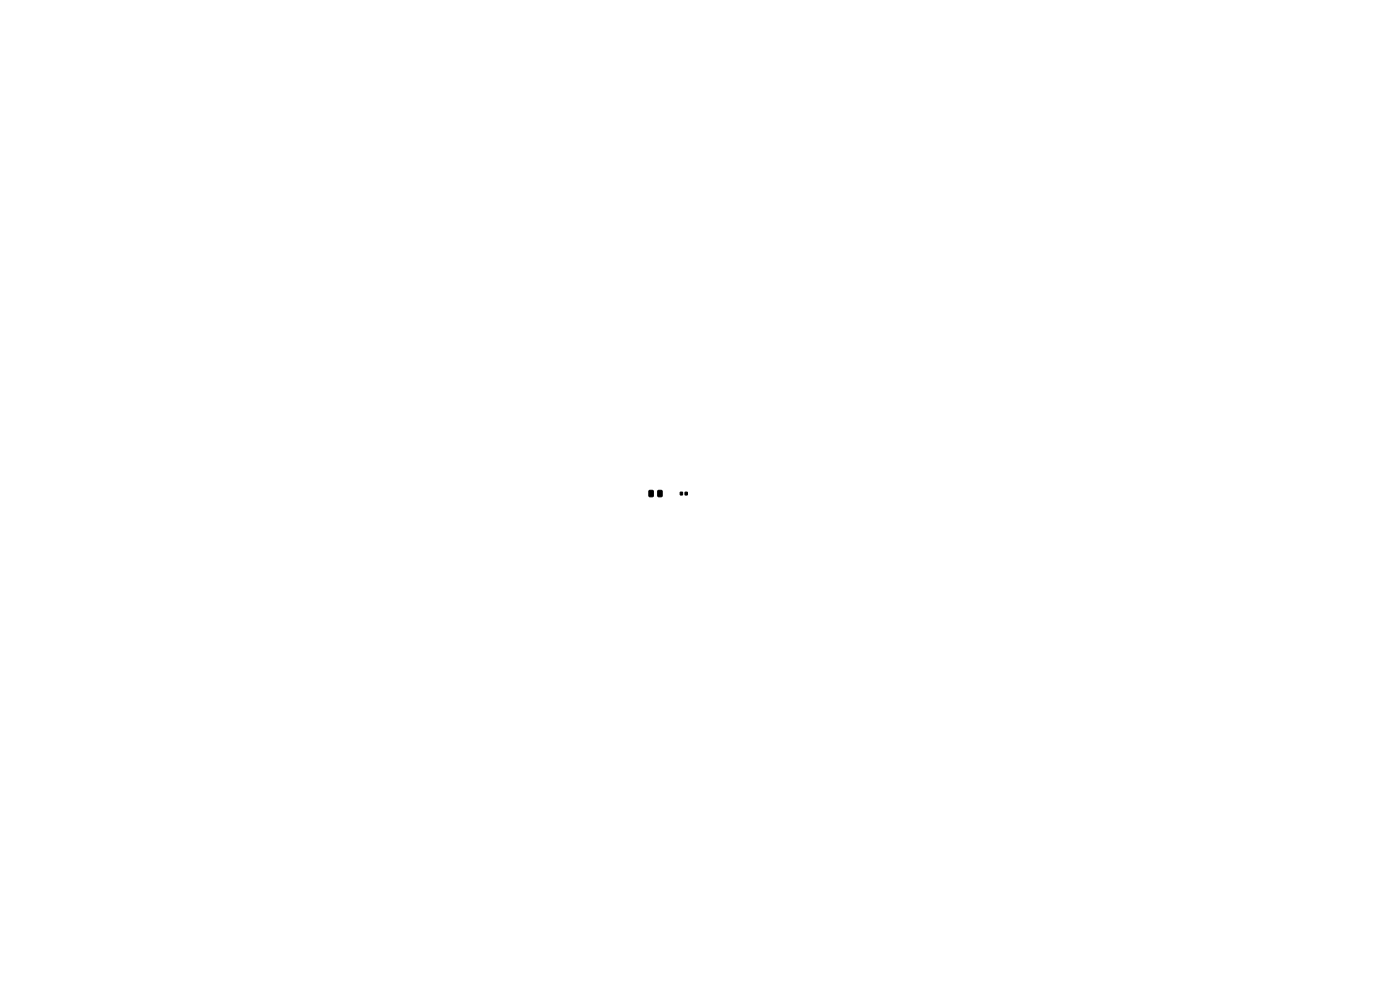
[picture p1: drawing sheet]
<svg xmlns="http://www.w3.org/2000/svg" width="297mm" height="210mm" viewBox="0 0 297 210" stroke-linecap="round" stroke-linejoin="round" font-family="sans-serif">
<path d="M137.7 104.1l.7-.1 .2 .1v1.1l-.1 .2h-.6l-.2-.2zM139.6 104.1l.6-.1 .3 .1v1.1l-.2 .2h-.5l-.3-.2zM144.3 104.4h.5v.6h-.5zM145.3 104.4h.5v.6h-.5z" fill="#000" stroke="#000" stroke-width=".21"/>
</svg>
